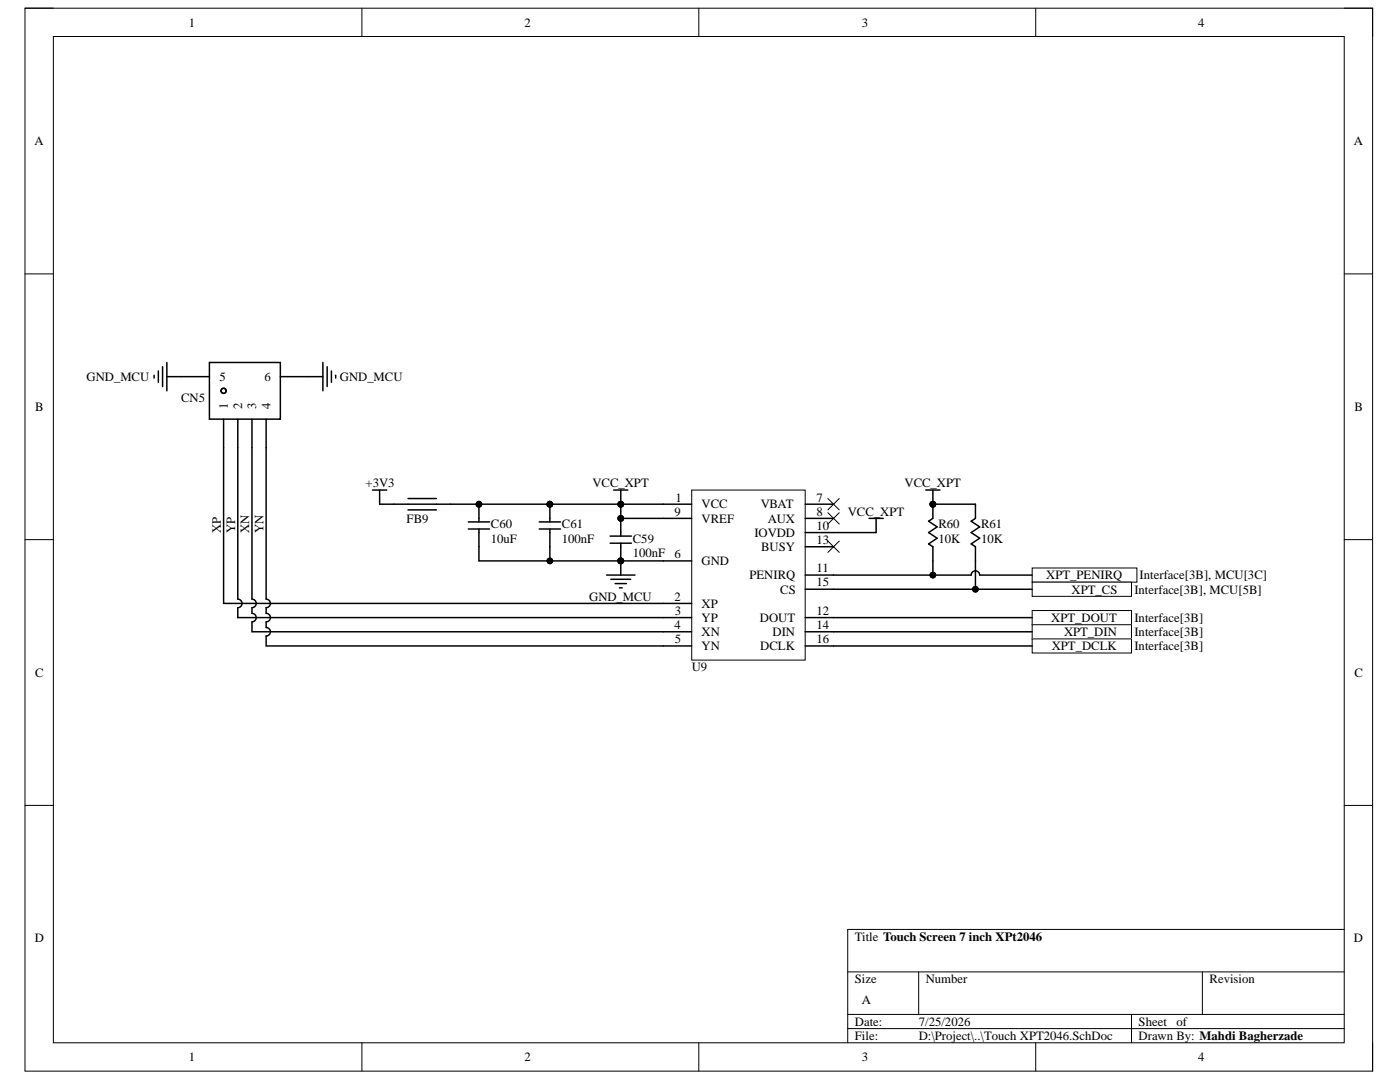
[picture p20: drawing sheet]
<svg xmlns="http://www.w3.org/2000/svg" width="279mm" height="216mm" viewBox="0 0 279 216" stroke-linecap="round" stroke-linejoin="round" font-family="sans-serif">
<defs><g id="words">
<g font-size="2.5">
<text x="37.7" y="5.3">1</text>
<text x="104.7" y="5.3">2</text>
<text x="172" y="5.3">3</text>
<text x="239.1" y="5.3">4</text>
<text x="6.9" y="29">A</text>
<text x="270.2" y="29">A</text>
<text x="17.3" y="76">GND_MCU</text>
<text x="43.8" y="76">5</text>
<text x="52.8" y="76">6</text>
<text x="67.8" y="76">GND_MCU</text>
<text x="7" y="82">B</text>
<text x="36.1" y="80.3">CN5</text>
<text x="45.5" y="81.7" transform="rotate(-90 45.5 81.7)">1</text>
<text x="48.3" y="81.7" transform="rotate(-90 48.3 81.7)">2</text>
<text x="51.1" y="81.7" transform="rotate(-90 51.1 81.7)">3</text>
<text x="54" y="81.7" transform="rotate(-90 54 81.7)">4</text>
<text x="270.3" y="82">B</text>
<text x="73" y="97.2">+3V3</text>
<text x="118.2" y="97.2">VCC_XPT</text>
<text x="134.8" y="100.1">1</text>
<text x="140" y="101.5">VCC</text>
<text x="151.8" y="101.5">VBAT</text>
<text x="162.9" y="100.1">7</text>
<text x="180.5" y="97.2">VCC_XPT</text>
<text x="44.1" y="106.3" transform="rotate(-90 44.1 106.3)">XP</text>
<text x="46.9" y="106.3" transform="rotate(-90 46.9 106.3)">YP</text>
<text x="49.7" y="106.3" transform="rotate(-90 49.7 106.3)">XN</text>
<text x="52.6" y="106.3" transform="rotate(-90 52.6 106.3)">YN</text>
<text x="81.2" y="104.3">FB9</text>
<text x="98" y="105.4">C60</text>
<text x="112.1" y="105.4">C61</text>
<text x="134.6" y="102.9">9</text>
<text x="140" y="104.3">VREF</text>
<text x="150.6" y="107.1">IOVDD</text>
<text x="153.2" y="104.3">AUX</text>
<text x="162.9" y="102.9">8</text>
<text x="162.9" y="105.7">10</text>
<text x="169.2" y="102.9">VCC_XPT</text>
<text x="187.3" y="105.4">R60</text>
<text x="195.8" y="105.4">R61</text>
<text x="98" y="108.3">10uF</text>
<text x="112.1" y="108.3">100nF</text>
<text x="126.3" y="111.1">100nF</text>
<text x="126.3" y="108.3">C59</text>
<text x="134.6" y="111.4">6</text>
<text x="140" y="112.8">GND</text>
<text x="151.9" y="109.9">BUSY</text>
<text x="162.9" y="108.6">13</text>
<text x="187.3" y="108.3">10K</text>
<text x="195.8" y="108.3">10K</text>
<text x="117.6" y="119.8">GND_MCU</text>
<text x="134.6" y="119.8">2</text>
<text x="149.6" y="115.6">PENIRQ</text>
<text x="155.7" y="118.4">CS</text>
<text x="162.9" y="114.2">11</text>
<text x="162.9" y="117">15</text>
<text x="208.8" y="115.6">XPT_PENIRQ</text>
<text x="213.9" y="118.4">XPT_CS</text>
<text x="226.4" y="118.4">Interface[3B], MCU[5B]</text>
<text x="227.4" y="115.6">Interface[3B], MCU[3C]</text>
<text x="134.6" y="125.5">4</text>
<text x="134.7" y="122.7">3</text>
<text x="140" y="121.3">XP</text>
<text x="140" y="124.1">YP</text>
<text x="151.7" y="124.1">DOUT</text>
<text x="162.9" y="122.7">12</text>
<text x="162.9" y="125.5">14</text>
<text x="209.8" y="124.1">XPT_DOUT</text>
<text x="226.4" y="124.1">Interface[3B]</text>
<text x="134.7" y="128.3">5</text>
<text x="140" y="126.9">XN</text>
<text x="140" y="129.8">YN</text>
<text x="151.7" y="129.8">DCLK</text>
<text x="154.2" y="126.9">DIN</text>
<text x="162.9" y="128.3">16</text>
<text x="209.9" y="129.8">XPT_DCLK</text>
<text x="212.4" y="126.9">XPT_DIN</text>
<text x="226.4" y="126.9">Interface[3B]</text>
<text x="226.4" y="129.8">Interface[3B]</text>
<text x="7" y="135">C</text>
<text x="138" y="134">U9</text>
<text x="270.3" y="135">C</text>
<text x="6.9" y="188.1">D</text>
<text x="170.6" y="187.7">Title Touch Screen 7 inch XPt2046</text>
<text x="270.2" y="188.1">D</text>
<text x="170.6" y="196.2">Size</text>
<text x="184.7" y="196.2">Number</text>
<text x="241.4" y="196.2">Revision</text>
<text x="172" y="200.4">A</text>
<text x="170.6" y="204.7">Date:</text>
<text x="170.6" y="207.5">File:</text>
<text x="183.4" y="204.7">7/25/2026</text>
<text x="183.4" y="207.5">D:\Project\..\Touch XPT2046.SchDoc</text>
<text x="227.2" y="204.7">Sheet</text>
<text x="227.2" y="207.5">Drawn By: Mahdi Bagherzade</text>
<text x="234.8" y="204.7">of</text>
<text x="37.7" y="211.7">1</text>
<text x="104.7" y="211.7">2</text>
<text x="172" y="211.7">3</text>
<text x="239.1" y="211.7">4</text>
</g>
</g></defs>
<path d="M5 1.6h268.9v212.1h-268.9z" fill="none" stroke="#000" stroke-width=".2"/>
<path d="M10.7 7.3h257.6v200.8h-257.6z" fill-rule="evenodd" fill="#fff"/>
<g fill="none" stroke="#000" stroke-width=".2">
<path d="M5 1.6h5.7M10.7 7.3h257.6v200.8h-257.6zM72.2 1.6v5.7M139.5 1.6v5.7M206.7 1.6v5.7M268.3 1.6h5.6v5.7M5 54.7h5.7M268.3 54.7h5.6M5 107.7h5.7M268.3 107.7h5.6M5 160.7h5.7M268.3 160.7h5.6"/>
<path d="M169.2 193.9h99.1M183.3 193.9v8.5M240 193.9v8.5M268.3 185.5h-99.1v22.6M72.2 208.1v5.6M139.5 208.1v5.6M169.2 202.4h99.1M169.2 205.2h99.1M206.7 208.1v5.6M225.8 202.4v5.7M273.9 208.1v5.6"/>
<circle cx="95.6" cy="100.6" r=".57"/>
<circle cx="109.7" cy="100.6" r=".57"/>
</g>
<g fill="#000">
<circle cx="95.6" cy="100.6" r=".57"/>
<circle cx="109.7" cy="100.6" r=".57"/>
</g>
<g fill="none" stroke="#000" stroke-width=".3">
<path d="M74.3 97.8h2.9M75.8 97.8v2.8M81.4 99.5h5.7M78.6 100.6h11.3M81.4 101.7h5.7M93.5 105.6h4.2M93.5 104.1h4.2M95.6 100.6v3.5M95.6 105.6v3.5M107.6 105.6h4.3M107.6 104.1h4.3M109.7 100.6v3.5"/>
<path d="M109.7 105.6v3.5"/>
</g>
<path d="M138 97.8h22.7v33.9h-22.7z" fill-rule="evenodd" fill="#fff"/>
<path d="M138 97.8h22.7v33.9h-22.7z" fill="none" stroke="#000" stroke-width=".2"/>
<g fill="none" stroke="#000" stroke-width=".3">
<path d="M132.4 100.6h5.6M132.4 111.9h5.6M132.4 103.4h5.6M160.7 100.6h5.7M160.7 103.4h5.7M160.7 106.3h5.7M160.7 114.7h5.7M160.7 109.1h5.7M160.7 117.6h5.7M132.4 120.4h5.6M132.4 123.2h5.6M132.4 126.1h5.6"/>
<path d="M132.4 128.9h5.6M160.7 123.2h5.7M160.7 126.1h5.7M160.7 128.9h5.7"/>
</g>
<path d="M41.8 72.3h14.1v11.3h-14.1z" fill-rule="evenodd" fill="#fff"/>
<g fill="none" stroke="#000" stroke-width=".3">
<path d="M30.7 74.9v.5M31.6 74v2.3M32.4 73.2v3.9M33.3 75.2h8.5M33.3 72.3v5.7M41.8 72.3h14.1v11.3h-14.1zM55.9 75.2h8.5M64.4 72.3v5.7M65.3 73.2v3.9M66.1 74v2.3M67 74.9v.5M44.6 83.6v5.7"/>
<path d="M47.5 83.6v5.7M50.3 83.6v5.7M53.1 83.6v5.7M122.5 97.8h2.8M123.9 97.8v2.8M121.1 114.7h5.6M121.8 108.4h4.2M121.8 107h4.2M121.9 115.6h4M122.8 116.4h2.2M123.6 117.3h.6M123.9 103.4v3.6"/>
<path d="M123.9 108.4v6.3M186.2 100.6v2.8l-.9 .6 1.7 1.1-1.7 1.2 1.7 1.1-1.7 1.1 .9 .6v2.8"/>
<circle cx="44.6" cy="78" r=".51"/>
</g>
<g fill="#000">
<circle cx="123.9" cy="103.4" r=".56"/>
<circle cx="123.9" cy="111.9" r=".57"/>
<circle cx="123.9" cy="100.6" r=".57"/>
<circle cx="186.2" cy="100.6" r=".57"/>
</g>
<g fill="none" stroke="#000" stroke-width=".2">
<circle cx="123.9" cy="103.4" r=".56"/>
<circle cx="123.9" cy="111.9" r=".57"/>
<circle cx="123.9" cy="100.6" r=".57"/>
<circle cx="186.2" cy="100.6" r=".57"/>
</g>
<path d="M206 113.3h20.9v2.9h-20.9z" fill-rule="evenodd" fill="#fff"/>
<g fill="none" stroke="#000" stroke-width=".2">
<path d="M165.2 99.5l2.3 2.2M167.5 99.5l-2.3 2.2M165.2 102.3l2.3 2.3M165.2 108l2.3 2.2M167.5 102.3l-2.3 2.3M167.5 108l-2.3 2.2M206 113.3h20.9v2.9h-20.9z"/>
<circle cx="186.2" cy="100.6" r=".57"/>
</g>
<path d="M184.8 97.8h2.8M186.2 97.8v2.8M194.7 100.6v2.8l-.9 .6 1.7 1.1-1.7 1.2 1.7 1.1-1.7 1.1 .9 .6v2.8" fill="none" stroke="#000" stroke-width=".3"/>
<circle cx="186.2" cy="100.6" r=".57" fill="#000"/>
<path d="M206 116.2h19.8v2.8h-19.8z" fill-rule="evenodd" fill="#fff"/>
<path d="M206 116.2h19.8v2.8h-19.8z" fill="none" stroke="#000" stroke-width=".2"/>
<path d="M206 121.8h19.8v2.9h-19.8z" fill-rule="evenodd" fill="#fff"/>
<path d="M206 121.8h19.8v2.9h-19.8z" fill="none" stroke="#000" stroke-width=".2"/>
<path d="M206 124.7h19.8v2.8h-19.8z" fill-rule="evenodd" fill="#fff"/>
<path d="M206 124.7h19.8v2.8h-19.8z" fill="none" stroke="#000" stroke-width=".2"/>
<path d="M206 127.5h19.8v2.8h-19.8z" fill-rule="evenodd" fill="#fff"/>
<g fill="none" stroke="#000" stroke-width=".2">
<path d="M206 127.5h19.8v2.8h-19.8z"/>
<circle cx="95.6" cy="100.6" r=".57"/>
<circle cx="109.7" cy="111.9" r=".57"/>
<circle cx="109.7" cy="100.6" r=".57"/>
<circle cx="123.9" cy="103.4" r=".56"/>
<circle cx="123.9" cy="111.9" r=".57"/>
<circle cx="123.9" cy="100.6" r=".57"/>
<circle cx="186.2" cy="100.6" r=".57"/>
<circle cx="186.2" cy="114.8" r=".57"/>
<circle cx="194.7" cy="117.6" r=".57"/>
</g>
<g fill="none" stroke="#000" stroke-width=".3">
<path d="M44.6 89.3v31.1h87.8M47.5 89.3v30.3a.85 .85 0 0 1 .8 .8 .85 .85 0 0 1-.8 .9v1.9h84.9M50.3 89.3v30.3a.85 .85 0 0 1 .8 .8 .85 .85 0 0 1-.8 .9v1.1a.85 .85 0 0 1 .8 .8 .85 .85 0 0 1-.8 .9v2h82.1M53.1 89.3v30.3a.85 .85 0 0 1 .9 .8 .85 .85 0 0 1-.9 .9v1.1a.85 .85 0 0 1 .9 .8 .85 .85 0 0 1-.9 .9v1.1a.85 .85 0 0 1 .9 .9 .85 .85 0 0 1-.9 .8v2h79.3M75.8 100.6h2.8M89.9 100.6h42.5M95.6 109.1v2.8h14.1v-2.8M109.7 111.9h22.7M123.9 100.6v2.8h8.5M166.4 117.6h39.6M166.4 114.8h27.4a.85 .85 0 0 1 .9-.9 .85 .85 0 0 1 .8 .9h10.5M173.4 103.4h2.9"/>
<path d="M174.8 103.4v2.9h-8.4M186.2 100.6h8.5M186.2 111.9v2.9M194.7 111.9v5.7M166.4 123.2h39.6M166.4 126.1h39.6M166.4 128.9h39.6"/>
</g>
<g fill="#000">
<circle cx="95.6" cy="100.6" r=".57"/>
<circle cx="109.7" cy="111.9" r=".57"/>
<circle cx="109.7" cy="100.6" r=".57"/>
<circle cx="123.9" cy="103.4" r=".56"/>
<circle cx="123.9" cy="111.9" r=".57"/>
<circle cx="123.9" cy="100.6" r=".57"/>
<circle cx="186.2" cy="100.6" r=".57"/>
<circle cx="186.2" cy="114.8" r=".57"/>
<circle cx="194.7" cy="117.6" r=".57"/>
</g>
<use href="#words"/>
</svg>
